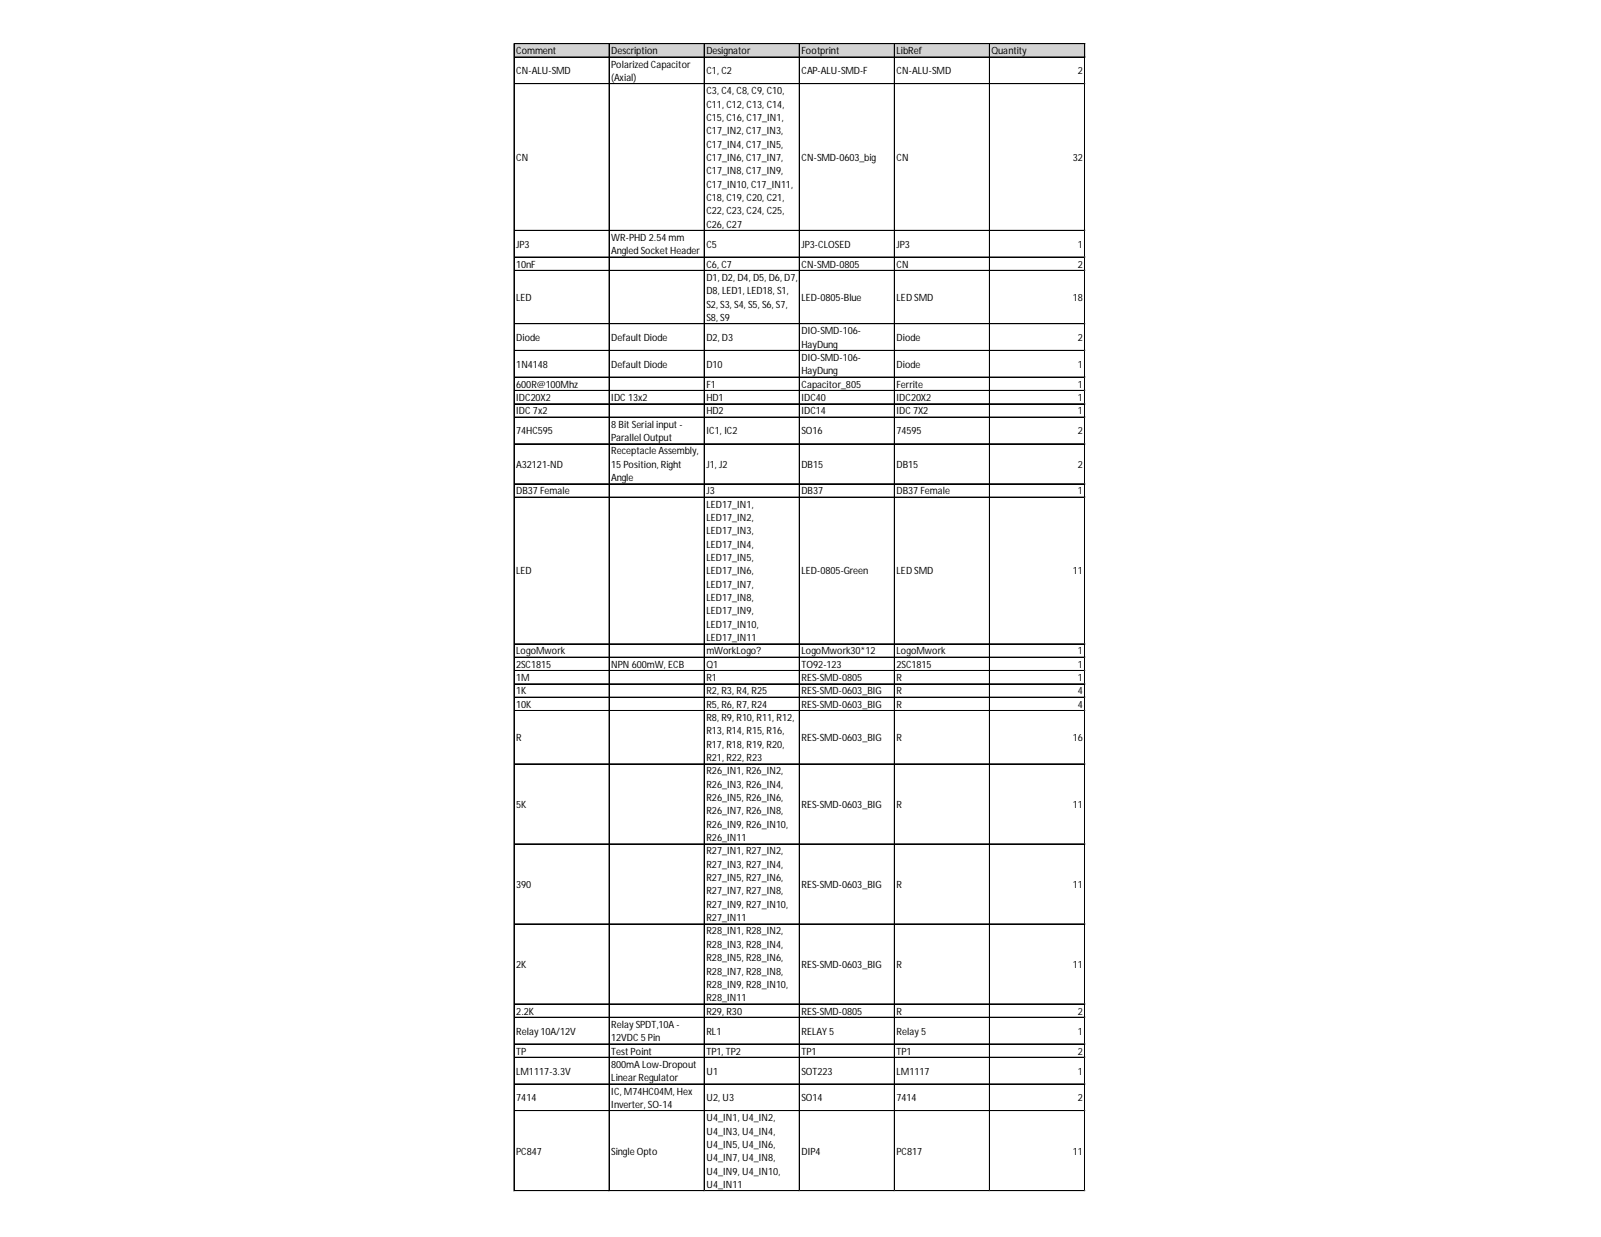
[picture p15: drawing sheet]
<svg xmlns="http://www.w3.org/2000/svg" width="279mm" height="216mm" viewBox="0 0 279 216" stroke-linecap="round" stroke-linejoin="round" font-family="sans-serif">
<defs><g id="words">
<g font-size="1.7">
<text x="90.1" y="9.5">Comment</text>
<text x="106.7" y="9.5">Description</text>
<text x="106.7" y="11.8">PolarizedCapacitor</text>
<text x="123.3" y="9.5">Designator</text>
<text x="139.9" y="9.5">Footprint</text>
<text x="156.5" y="9.5">LibRef</text>
<text x="173.1" y="9.5">Quantity</text>
<text x="90.1" y="13">CN-ALU-SMD</text>
<text x="106.7" y="14.1">(Axial)</text>
<text x="123.3" y="13">C1, C2</text>
<text x="123.3" y="16.5">C3, C4, C8, C9, C10,</text>
<text x="139.9" y="13">CAP-ALU-SMD-F</text>
<text x="156.5" y="13">CN-ALU-SMD</text>
<text x="188.1" y="13">2</text>
<text x="123.3" y="18.8">C11, C12, C13, C14,</text>
<text x="123.3" y="21.1">C15, C16, C17_IN1,</text>
<text x="123.3" y="23.4">C17_IN2, C17_IN3,</text>
<text x="90.1" y="28.1">CN</text>
<text x="123.3" y="25.8">C17_IN4, C17_IN5,</text>
<text x="123.3" y="28.1">C17_IN6, C17_IN7,</text>
<text x="139.9" y="28.1">CN-SMD-0603_big</text>
<text x="156.5" y="28.1">CN</text>
<text x="187.2" y="28.1">32</text>
<text x="123.3" y="30.4">C17_IN8, C17_IN9,</text>
<text x="123.3" y="32.7">C17_IN10, C17_IN11,</text>
<text x="123.3" y="35.1">C18, C19, C20, C21,</text>
<text x="123.3" y="37.4">C22, C23, C24, C25,</text>
<text x="123.3" y="39.7">C26, C27</text>
<text x="90.1" y="43.2">JP3</text>
<text x="90.1" y="46.7">10nF</text>
<text x="106.7" y="42.1">WR-PHD 2.54 mm</text>
<text x="106.7" y="44.4">AngledSocket Header</text>
<text x="123.3" y="43.2">C5</text>
<text x="123.3" y="46.7">C6, C7</text>
<text x="139.9" y="43.2">JP3-CLOSED</text>
<text x="139.9" y="46.7">CN-SMD-0805</text>
<text x="156.5" y="43.2">JP3</text>
<text x="156.5" y="46.7">CN</text>
<text x="188.1" y="43.2">1</text>
<text x="188.1" y="46.7">2</text>
<text x="90.1" y="52.5">LED</text>
<text x="123.3" y="49">D1, D2, D4, D5, D6, D7,</text>
<text x="123.3" y="51.4">D8, LED1, LED18, S1,</text>
<text x="123.3" y="53.7">S2, S3, S4, S5, S6, S7,</text>
<text x="139.9" y="52.5">LED-0805-Blue</text>
<text x="156.5" y="52.5">LED SMD</text>
<text x="187.2" y="52.5">18</text>
<text x="90.1" y="59.5">Diode</text>
<text x="106.7" y="59.5">Default Diode</text>
<text x="123.3" y="56">S8, S9</text>
<text x="123.3" y="59.5">D2, D3</text>
<text x="139.9" y="58.4">DIO-SMD-106-</text>
<text x="156.5" y="59.5">Diode</text>
<text x="188.1" y="59.5">2</text>
<text x="90.1" y="64.2">1N4148</text>
<text x="106.7" y="64.2">Default Diode</text>
<text x="123.3" y="64.2">D10</text>
<text x="139.9" y="60.7">HayDung</text>
<text x="139.9" y="63">DIO-SMD-106-</text>
<text x="139.9" y="65.3">HayDung</text>
<text x="156.5" y="64.2">Diode</text>
<text x="188.1" y="64.2">1</text>
<text x="90.1" y="67.7">600R@100Mhz</text>
<text x="90.1" y="70">IDC20X2</text>
<text x="106.7" y="70">IDC13x2</text>
<text x="123.3" y="67.7">F1</text>
<text x="123.3" y="70">HD1</text>
<text x="139.9" y="67.7">Capacitor_805</text>
<text x="139.9" y="70">IDC40</text>
<text x="156.5" y="67.7">Ferrite</text>
<text x="156.5" y="70">IDC20X2</text>
<text x="188.1" y="67.7">1</text>
<text x="188.1" y="70">1</text>
<text x="90.1" y="72.3">IDC7x2</text>
<text x="90.1" y="75.8">74HC595</text>
<text x="106.7" y="74.6">8 Bit Serial input -</text>
<text x="106.7" y="77">Parallel Output</text>
<text x="123.3" y="72.3">HD2</text>
<text x="123.3" y="75.8">IC1, IC2</text>
<text x="139.9" y="72.3">IDC14</text>
<text x="139.9" y="75.8">SO16</text>
<text x="156.5" y="72.3">IDC7X2</text>
<text x="156.5" y="75.8">74595</text>
<text x="188.1" y="72.3">1</text>
<text x="188.1" y="75.8">2</text>
<text x="90.1" y="81.6">A32121-ND</text>
<text x="106.7" y="79.3">Receptacle Assembly,</text>
<text x="106.7" y="81.6">15 Position, Right</text>
<text x="106.7" y="84">Angle</text>
<text x="123.3" y="81.6">J1, J2</text>
<text x="139.9" y="81.6">DB15</text>
<text x="156.5" y="81.6">DB15</text>
<text x="188.1" y="81.6">2</text>
<text x="90.1" y="86.3">DB37 Female</text>
<text x="123.3" y="86.3">J3</text>
<text x="123.3" y="88.6">LED17_IN1,</text>
<text x="139.9" y="86.3">DB37</text>
<text x="156.5" y="86.3">DB37 Female</text>
<text x="188.1" y="86.3">1</text>
<text x="123.3" y="90.9">LED17_IN2,</text>
<text x="123.3" y="93.3">LED17_IN3,</text>
<text x="123.3" y="95.6">LED17_IN4,</text>
<text x="90.1" y="100.3">LED</text>
<text x="123.3" y="97.9">LED17_IN5,</text>
<text x="123.3" y="100.3">LED17_IN6,</text>
<text x="139.9" y="100.3">LED-0805-Green</text>
<text x="156.5" y="100.3">LED SMD</text>
<text x="187.2" y="100.3">11</text>
<text x="123.3" y="102.6">LED17_IN7,</text>
<text x="123.3" y="104.9">LED17_IN8,</text>
<text x="123.3" y="107.2">LED17_IN9,</text>
<text x="123.3" y="109.6">LED17_IN10,</text>
<text x="123.3" y="111.9">LED17_IN11</text>
<text x="90.1" y="114.2">LogoMwr</text>
<text x="90.1" y="116.5">2SC1815</text>
<text x="90.1" y="118.9">1M</text>
<text x="96.3" y="114.2">ok</text>
<text x="106.7" y="116.5">NPN600mW, ECB</text>
<text x="123.3" y="114.2">mWorkLogo?</text>
<text x="123.3" y="116.5">Q1</text>
<text x="123.3" y="118.9">R1</text>
<text x="139.9" y="114.2">LogoMwr 30*12</text>
<text x="139.9" y="116.5">TO92-123</text>
<text x="139.9" y="118.9">RES-SMD-0805</text>
<text x="146.1" y="114.2">ok</text>
<text x="156.5" y="114.2">LogoMwr</text>
<text x="156.5" y="116.5">2SC1815</text>
<text x="156.5" y="118.9">R</text>
<text x="162.7" y="114.2">ok</text>
<text x="188.1" y="114.2">1</text>
<text x="188.1" y="116.5">1</text>
<text x="188.1" y="118.9">1</text>
<text x="90.1" y="121.2">1K</text>
<text x="90.1" y="123.5">10K</text>
<text x="123.3" y="121.2">R2, R3, R4, R25</text>
<text x="123.3" y="123.5">R5, R6, R7, R24</text>
<text x="123.3" y="125.9">R8, R9, R10, R11, R12,</text>
<text x="139.9" y="121.2">RES-SMD-0603_BIG</text>
<text x="139.9" y="123.5">RES-SMD-0603_BIG</text>
<text x="156.5" y="121.2">R</text>
<text x="156.5" y="123.5">R</text>
<text x="188.1" y="121.2">4</text>
<text x="188.1" y="123.5">4</text>
<text x="90.1" y="129.4">R</text>
<text x="123.3" y="128.2">R13, R14, R15, R16,</text>
<text x="123.3" y="130.5">R17, R18, R19, R20,</text>
<text x="139.9" y="129.4">RES-SMD-0603_BIG</text>
<text x="156.5" y="129.4">R</text>
<text x="187.2" y="129.4">16</text>
<text x="123.3" y="132.8">R21, R22, R23</text>
<text x="123.3" y="135.2">R26_IN1, R26_IN2,</text>
<text x="123.3" y="137.5">R26_IN3, R26_IN4,</text>
<text x="90.1" y="141">5K</text>
<text x="123.3" y="139.8">R26_IN5, R26_IN6,</text>
<text x="123.3" y="142.2">R26_IN7, R26_IN8,</text>
<text x="139.9" y="141">RES-SMD-0603_BIG</text>
<text x="156.5" y="141">R</text>
<text x="187.2" y="141">11</text>
<text x="123.3" y="144.5">R26_IN9, R26_IN10,</text>
<text x="123.3" y="146.8">R26_IN11</text>
<text x="123.3" y="149.1">R27_IN1, R27_IN2,</text>
<text x="90.1" y="155">390</text>
<text x="123.3" y="151.5">R27_IN3, R27_IN4,</text>
<text x="123.3" y="153.8">R27_IN5, R27_IN6,</text>
<text x="139.9" y="155">RES-SMD-0603_BIG</text>
<text x="156.5" y="155">R</text>
<text x="187.2" y="155">11</text>
<text x="123.3" y="156.1">R27_IN7, R27_IN8,</text>
<text x="123.3" y="158.4">R27_IN9, R27_IN10,</text>
<text x="123.3" y="160.8">R27_IN11</text>
<text x="123.3" y="163.1">R28_IN1, R28_IN2,</text>
<text x="123.3" y="165.4">R28_IN3, R28_IN4,</text>
<text x="123.3" y="167.8">R28_IN5, R28_IN6,</text>
<text x="90.1" y="168.9">2K</text>
<text x="123.3" y="170.1">R28_IN7, R28_IN8,</text>
<text x="123.3" y="172.4">R28_IN9, R28_IN10,</text>
<text x="139.9" y="168.9">RES-SMD-0603_BIG</text>
<text x="156.5" y="168.9">R</text>
<text x="187.2" y="168.9">11</text>
<text x="90.1" y="177.1">2.2K</text>
<text x="106.7" y="179.4">Relay SPDT,10A-</text>
<text x="123.3" y="174.7">R28_IN11</text>
<text x="123.3" y="177.1">R29, R30</text>
<text x="139.9" y="177.1">RES-SMD-0805</text>
<text x="156.5" y="177.1">R</text>
<text x="188.1" y="177.1">2</text>
<text x="90.1" y="180.6">Relay 10A/12V</text>
<text x="90.1" y="184.1">TP</text>
<text x="106.7" y="181.7">12VDC5 Pin</text>
<text x="106.7" y="184.1">Test Point</text>
<text x="123.3" y="180.6">RL1</text>
<text x="123.3" y="184.1">TP1, TP2</text>
<text x="139.9" y="180.6">RELAY5</text>
<text x="139.9" y="184.1">TP1</text>
<text x="156.5" y="180.6">Relay 5</text>
<text x="156.5" y="184.1">TP1</text>
<text x="188.1" y="180.6">1</text>
<text x="188.1" y="184.1">2</text>
<text x="90.1" y="187.5">LM1117-3.3V</text>
<text x="106.7" y="186.4">800mALow</text>
<text x="106.7" y="188.7">LinearRegulator</text>
<text x="106.7" y="191">IC, M74HC04M, Hex</text>
<text x="115.1" y="186.4">-Dropout</text>
<text x="123.3" y="187.5">U1</text>
<text x="139.9" y="187.5">SOT223</text>
<text x="156.5" y="187.5">LM1117</text>
<text x="188.1" y="187.5">1</text>
<text x="90.1" y="192.2">7414</text>
<text x="106.7" y="193.4">Inverter, SO-14</text>
<text x="123.3" y="192.2">U2, U3</text>
<text x="123.3" y="195.7">U4_IN1, U4_IN2,</text>
<text x="139.9" y="192.2">SO14</text>
<text x="156.5" y="192.2">7414</text>
<text x="188.1" y="192.2">2</text>
<text x="90.1" y="201.5">PC847</text>
<text x="106.7" y="201.5">Single Opto</text>
<text x="123.3" y="198">U4_IN3, U4_IN4,</text>
<text x="123.3" y="200.3">U4_IN5, U4_IN6,</text>
<text x="123.3" y="202.7">U4_IN7, U4_IN8,</text>
<text x="139.9" y="201.5">DIP4</text>
<text x="156.5" y="201.5">PC817</text>
<text x="187.2" y="201.5">11</text>
<text x="123.3" y="205">U4_IN9, U4_IN10,</text>
<text x="123.3" y="207.3">U4_IN11</text>
</g>
</g></defs>
<path d="M89.7 7.7h99.7v2.3h-99.7z" fill="#d3d3d3"/>
<g fill="none" stroke="#000" stroke-width=".17">
<path d="M89.7 7.6v200.3M89.8 7.6h99.6M89.8 7.7h99.6M89.8 9.9h99.6M89.8 10h99.6M89.8 14.6h99.6M106.3 7.7v200.2M122.9 7.7v200.2M139.5 7.7v200.2M156.1 7.7v200.2M172.7 7.7v200.2M189.3 7.7v200.2"/>
<path d="M89.8 40.2h99.6M89.8 40.3h99.6M89.8 44.9h99.6M89.8 47.2h99.6M89.8 56.5h99.6M89.8 61.2h99.6M89.8 65.8h99.6M89.8 65.9h99.6M89.8 68.1h99.6M89.8 68.2h99.6M89.8 70.5h99.6M89.8 72.8h99.6"/>
<path d="M89.8 77.4h99.6M89.8 77.5h99.6M89.8 84.4h99.6M89.8 84.5h99.6M89.8 86.8h99.6M89.8 112.4h99.6M89.8 114.7h99.6M89.8 117h99.6M89.8 117.1h99.6M89.8 119.3h99.6M89.8 119.4h99.6M89.8 121.7h99.6"/>
<path d="M89.8 124h99.6M89.8 124.1h99.6M89.8 133.3h99.6M89.8 133.4h99.6M89.8 147.3h99.6M89.8 161.2h99.6M89.8 161.3h99.6M89.8 175.2h99.6M89.8 175.3h99.6M89.8 177.5h99.6M89.8 177.6h99.6M89.8 182.2h99.6"/>
<path d="M89.8 184.5h99.6M89.8 184.6h99.6M89.8 189.2h99.6M89.8 193.8h99.6M89.8 193.9h99.6M89.8 207.8h99.6"/>
</g>
<path d="M89.7 207.9h.1" fill="none" stroke="#d4d4d4" stroke-width=".17"/>
<path d="M89.7 207.9h.1z" fill="#d4d4d4"/>
<path d="M106.3 207.9h.1" fill="none" stroke="#d4d4d4" stroke-width=".17"/>
<path d="M106.3 207.9h.1z" fill="#d4d4d4"/>
<path d="M122.9 207.9h.1" fill="none" stroke="#d4d4d4" stroke-width=".17"/>
<path d="M122.9 207.9h.1z" fill="#d4d4d4"/>
<path d="M139.5 207.9h.1" fill="none" stroke="#d4d4d4" stroke-width=".17"/>
<path d="M139.5 207.9h.1z" fill="#d4d4d4"/>
<path d="M156.1 207.9h.1" fill="none" stroke="#d4d4d4" stroke-width=".17"/>
<path d="M156.1 207.9h.1z" fill="#d4d4d4"/>
<path d="M172.7 207.9h.1" fill="none" stroke="#d4d4d4" stroke-width=".17"/>
<path d="M172.7 207.9h.1z" fill="#d4d4d4"/>
<path d="M189.3 207.9h.1" fill="none" stroke="#d4d4d4" stroke-width=".17"/>
<path d="M189.3 207.9h.1z" fill="#d4d4d4"/>
<path d="M189.4 14.6h.1" fill="none" stroke="#d4d4d4" stroke-width=".17"/>
<path d="M189.4 14.6v.1z" fill="#d4d4d4"/>
<path d="M189.4 40.2h.1" fill="none" stroke="#d4d4d4" stroke-width=".17"/>
<path d="M189.4 40.2v.1z" fill="#d4d4d4"/>
<path d="M189.4 44.9h.1" fill="none" stroke="#d4d4d4" stroke-width=".17"/>
<path d="M189.4 44.9v.1z" fill="#d4d4d4"/>
<path d="M189.4 47.2h.1" fill="none" stroke="#d4d4d4" stroke-width=".17"/>
<path d="M189.4 47.2v.1z" fill="#d4d4d4"/>
<path d="M189.4 56.5h.1" fill="none" stroke="#d4d4d4" stroke-width=".17"/>
<path d="M189.4 56.5v.1z" fill="#d4d4d4"/>
<path d="M189.4 61.2h.1" fill="none" stroke="#d4d4d4" stroke-width=".17"/>
<path d="M189.4 61.2v.1z" fill="#d4d4d4"/>
<path d="M189.4 65.8h.1" fill="none" stroke="#d4d4d4" stroke-width=".17"/>
<path d="M189.4 65.8v.1z" fill="#d4d4d4"/>
<path d="M189.4 68.1h.1" fill="none" stroke="#d4d4d4" stroke-width=".17"/>
<path d="M189.4 68.1v.1z" fill="#d4d4d4"/>
<path d="M189.4 70.5h.1" fill="none" stroke="#d4d4d4" stroke-width=".17"/>
<path d="M189.4 70.5v.1z" fill="#d4d4d4"/>
<path d="M189.4 72.8h.1" fill="none" stroke="#d4d4d4" stroke-width=".17"/>
<path d="M189.4 72.8v.1z" fill="#d4d4d4"/>
<path d="M189.4 77.4h.1" fill="none" stroke="#d4d4d4" stroke-width=".17"/>
<path d="M189.4 77.4v.1z" fill="#d4d4d4"/>
<path d="M189.4 84.4h.1" fill="none" stroke="#d4d4d4" stroke-width=".17"/>
<path d="M189.4 84.4v.1z" fill="#d4d4d4"/>
<path d="M189.4 86.8h.1" fill="none" stroke="#d4d4d4" stroke-width=".17"/>
<path d="M189.4 86.8v.1z" fill="#d4d4d4"/>
<path d="M189.4 112.4h.1" fill="none" stroke="#d4d4d4" stroke-width=".17"/>
<path d="M189.4 112.4v.1z" fill="#d4d4d4"/>
<path d="M189.4 114.7h.1" fill="none" stroke="#d4d4d4" stroke-width=".17"/>
<path d="M189.4 114.7v.1z" fill="#d4d4d4"/>
<path d="M189.4 117h.1" fill="none" stroke="#d4d4d4" stroke-width=".17"/>
<path d="M189.4 117v.1z" fill="#d4d4d4"/>
<path d="M189.4 119.3h.1" fill="none" stroke="#d4d4d4" stroke-width=".17"/>
<path d="M189.4 119.3v.1z" fill="#d4d4d4"/>
<path d="M189.4 121.7h.1" fill="none" stroke="#d4d4d4" stroke-width=".17"/>
<path d="M189.4 121.7v.1z" fill="#d4d4d4"/>
<path d="M189.4 124h.1" fill="none" stroke="#d4d4d4" stroke-width=".17"/>
<path d="M189.4 124v.1z" fill="#d4d4d4"/>
<path d="M189.4 133.3h.1" fill="none" stroke="#d4d4d4" stroke-width=".17"/>
<path d="M189.4 133.3v.1z" fill="#d4d4d4"/>
<path d="M189.4 147.3h.1" fill="none" stroke="#d4d4d4" stroke-width=".17"/>
<path d="M189.4 147.3v.1z" fill="#d4d4d4"/>
<path d="M189.4 161.2h.1" fill="none" stroke="#d4d4d4" stroke-width=".17"/>
<path d="M189.4 161.2v.1z" fill="#d4d4d4"/>
<path d="M189.4 175.2h.1" fill="none" stroke="#d4d4d4" stroke-width=".17"/>
<path d="M189.4 175.2v.1z" fill="#d4d4d4"/>
<path d="M189.4 177.5h.1" fill="none" stroke="#d4d4d4" stroke-width=".17"/>
<path d="M189.4 177.5v.1z" fill="#d4d4d4"/>
<path d="M189.4 182.2h.1" fill="none" stroke="#d4d4d4" stroke-width=".17"/>
<path d="M189.4 182.2v.1z" fill="#d4d4d4"/>
<path d="M189.4 184.5h.1" fill="none" stroke="#d4d4d4" stroke-width=".17"/>
<path d="M189.4 184.5v.1z" fill="#d4d4d4"/>
<path d="M189.4 189.2h.1" fill="none" stroke="#d4d4d4" stroke-width=".17"/>
<path d="M189.4 189.2v.1z" fill="#d4d4d4"/>
<path d="M189.4 193.8h.1" fill="none" stroke="#d4d4d4" stroke-width=".17"/>
<path d="M189.4 193.8v.1z" fill="#d4d4d4"/>
<path d="M189.4 207.8h.1" fill="none" stroke="#d4d4d4" stroke-width=".17"/>
<path d="M189.4 207.8v.1z" fill="#d4d4d4"/>
<use href="#words"/>
</svg>
